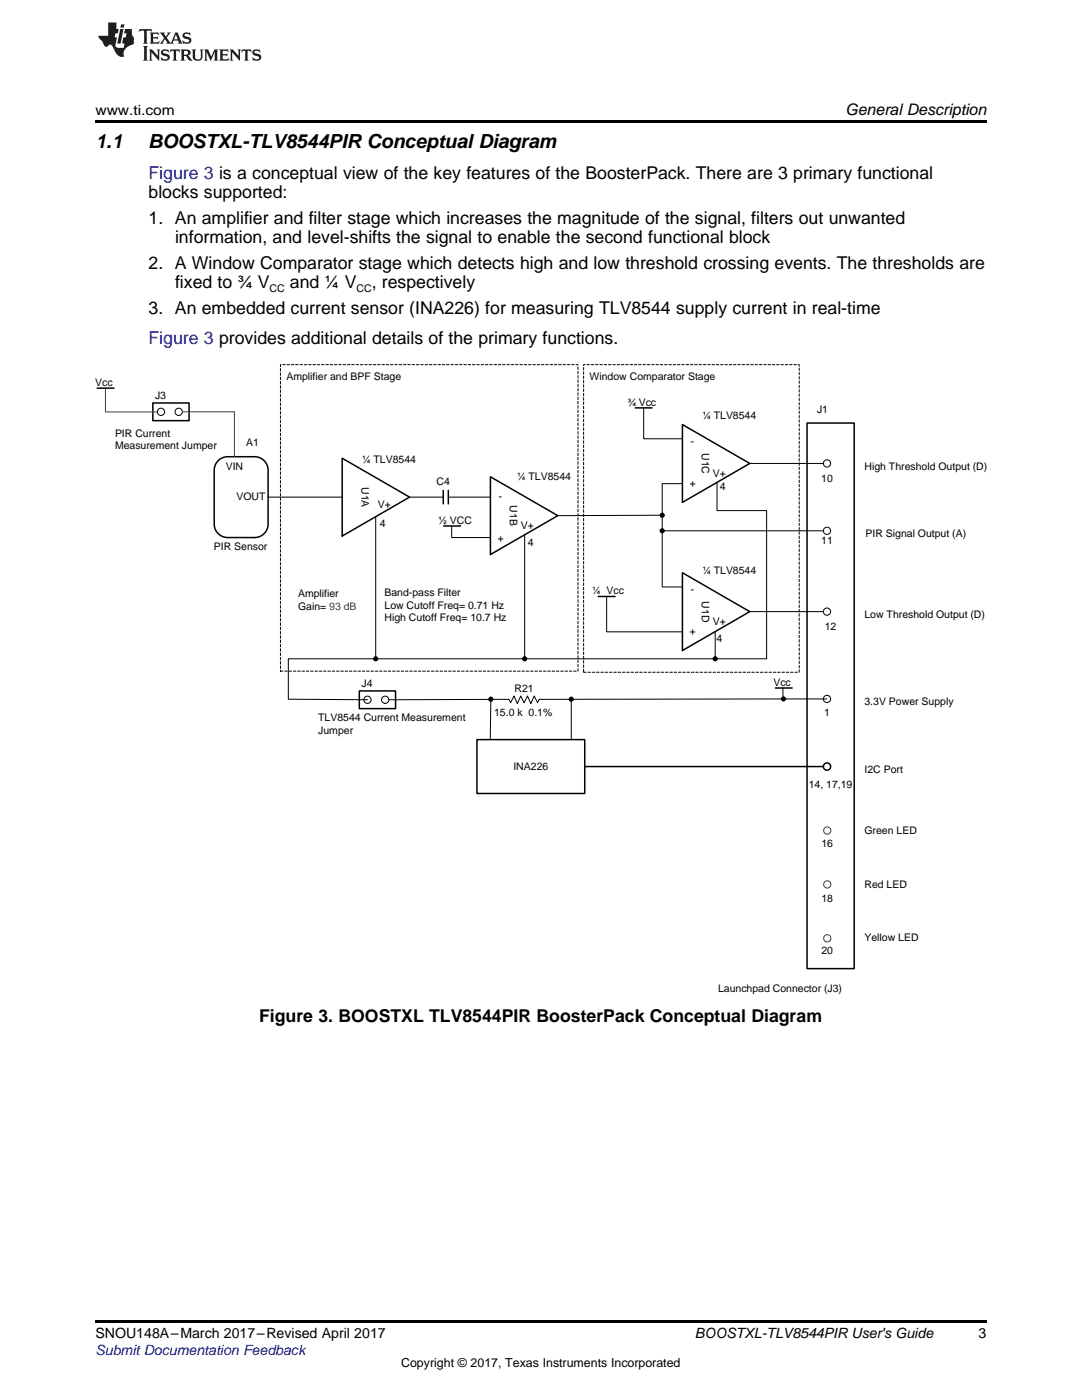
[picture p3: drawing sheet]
<svg xmlns="http://www.w3.org/2000/svg" width="216mm" height="279mm" viewBox="0 0 216 279" stroke-linecap="round" stroke-linejoin="round" font-family="sans-serif">
<defs><g id="words">
<g font-size="3.9">
<text x="19" y="29.6">1.1</text>
<text x="29.6" y="29.6">BOOSTXL-TLV8544PIR Conceptual Diagram</text>
</g>
<g font-size="3.5" fill="#00f">
<text x="29.6" y="35.6">Figure 3 is a conceptual view of the key features of the BoosterPack. There are 3 primary functional</text>
<text x="29.6" y="68.7">Figure 3 provides additional details of the primary functions.</text>
</g>
<g font-size="3.5">
<text x="29.6" y="39.5">blocks supported:</text>
<text x="29.6" y="44.7">1. An amplifier and filter stage which increases the magnitude of the signal, filters out unwanted</text>
<text x="29.6" y="53.7">2. A Window Comparator stage which detects high and low threshold crossing events. The thresholds are</text>
<text x="34.9" y="48.5">information, and level-shifts the signal to enable the second functional block</text>
<text x="34.9" y="57.6">fixed to ¾ V</text>
<text x="57.9" y="57.6">and ¼ V</text>
<text x="74.2" y="57.6">, respectively</text>
<text x="29.6" y="62.7">3. An embedded current sensor (INA226) for measuring TLV8544 supply current in real-time</text>
<text x="51.7" y="204">Figure 3. BOOSTXL TLV8544PIR BoosterPack Conceptual Diagram</text>
</g>
<text font-size="3.2" x="168.7" y="23">General Description</text>
<g font-size="2.8">
<text x="19" y="23">www.ti.com</text>
<text x="19" y="267.1">SNOU148A–March 2017–Revised April 2017</text>
<text x="138.7" y="267.1">BOOSTXL-TLV8544PIR User's Guide</text>
<text x="195.3" y="267">3</text>
</g>
<text font-size="2.8" fill="#00f" x="19" y="270.4">Submit Documentation Feedback</text>
<text font-size="2.5" x="80" y="272.7">Copyright © 2017, Texas Instruments Incorporated</text>
<g font-size="2.1">
<text x="53.8" y="58.3">CC</text>
<text x="71.1" y="58.3">CC</text>
<text x="19" y="77.1">Vcc</text>
<text x="57.2" y="75.9">Amplifier and BPF Stage</text>
<text x="117.6" y="75.9">Window Comparator Stage</text>
<text x="30.9" y="79.6">J3</text>
<text x="125.2" y="81">¾ Vcc</text>
<text x="140.2" y="83.7">¼ TLV8544</text>
<text x="163" y="82.5">J1</text>
<text x="22.9" y="87.2">PIR Current</text>
<text x="22.9" y="89.7">Measurement Jumper</text>
<text x="49.1" y="89.1">A1</text>
<text x="138.5" y="87.6" transform="rotate(-180 138.5 87.6)">-</text>
<text x="45" y="93.8">VIN</text>
<text x="72.3" y="92.5">¼ TLV8544</text>
<text x="103.2" y="95.8">¼ TLV8544</text>
<text x="140" y="90.4" transform="rotate(90 140 90.4)">U1C</text>
<text x="142.3" y="95.2">V+</text>
<text x="172.5" y="93.7">High Threshold Output (D)</text>
<text x="47.2" y="99.8">VOUT</text>
<text x="72.1" y="97.2" transform="rotate(90 72.1 97.2)">U1A</text>
<text x="75.4" y="101.4">V+</text>
<text x="87.1" y="96.8">C4</text>
<text x="100.2" y="98.6" transform="rotate(-180 100.2 98.6)">-</text>
<text x="101.7" y="100.9" transform="rotate(90 101.7 100.9)">U1B</text>
<text x="138.9" y="96" transform="rotate(-180 138.9 96)">+</text>
<text x="143.7" y="97.9">4</text>
<text x="163.9" y="96.3">10</text>
<text x="75.8" y="105.2">4</text>
<text x="87.5" y="104.6">½ VCC</text>
<text x="100.6" y="107" transform="rotate(-180 100.6 107)">+</text>
<text x="103.9" y="105.6">V+</text>
<text x="172.7" y="107.2">PIR Signal Output (A)</text>
<text x="42.7" y="109.8">PIR Sensor</text>
<text x="105.3" y="108.9">4</text>
<text x="163.9" y="108.6">11</text>
<text x="59.5" y="119.2">Amplifier</text>
<text x="76.7" y="118.9">Band-pass Filter</text>
<text x="118.2" y="118.6">¼ Vcc</text>
<text x="138.5" y="117.2" transform="rotate(-180 138.5 117.2)">-</text>
<text x="140" y="120" transform="rotate(90 140 120)">U1D</text>
<text x="140.2" y="114.6">¼ TLV8544</text>
<text x="59.5" y="121.7">Gain= 93 dB</text>
<text x="76.7" y="121.5">Low Cutoff Freq= 0.71 Hz</text>
<text x="76.7" y="124">High Cutoff Freq= 10.7 Hz</text>
<text x="138.9" y="125.6" transform="rotate(-180 138.9 125.6)">+</text>
<text x="142.3" y="124.7">V+</text>
<text x="164.6" y="125.8">12</text>
<text x="172.5" y="123.3">Low Threshold Output (D)</text>
<text x="143" y="128">4</text>
<text x="72.1" y="137">J4</text>
<text x="154.3" y="136.9">Vcc</text>
<text x="63.5" y="144">TLV8544 Current Measurement</text>
<text x="98.6" y="143">15.0 k 0.1%</text>
<text x="102.7" y="138.2">R21</text>
<text x="164.4" y="142.9">1</text>
<text x="172.5" y="140.7">3.3V Power Supply</text>
<text x="63.5" y="146.5">Jumper</text>
<text x="102.4" y="153.6">INA226</text>
<text x="172.5" y="154.2">I2C Port</text>
<text x="161.4" y="157.2">14, 17,19</text>
<text x="172.5" y="166.4">Green LED</text>
<text x="163.9" y="169.1">16</text>
<text x="172.5" y="177.1">Red LED</text>
<text x="163.9" y="180">18</text>
<text x="163.9" y="190.4">20</text>
<text x="172.5" y="187.9">Yellow LED</text>
<text x="143.3" y="198">Launchpad Connector (J3)</text>
</g>
</g></defs>
<path d="M19 263.5h177.8v.6h-177.8z" fill="#000"/>
<g fill="none" stroke="#000" stroke-width=".3">
<path d="M43.8 91.7l1-.5 .6-.1h5.4a2.69 2.69 0 0 1 2.7 2.7v10.8a2.69 2.69 0 0 1-2.7 2.7h-5.4a2.69 2.69 0 0 1-2.7-2.7v-10.8a2.68 2.68 0 0 1 1.1-2.1zM68.3 91.5l13.4 7.7-13.4 7.8zM88.4 97.9v2.7M89.5 97.9v2.7M97.9 95.2l13.4 7.7-13.4 7.8zM126.8 81.4h3.3M136.2 84.7l13.4 7.8-13.4 7.8zM161 84.4h9.4v108.9h-9.4zM88.5 105h3.4M119.4 119h3.3M136.2 114.3l13.4 7.8-13.4 7.7zM71.7 137.9h7.2v3.5h-7.2z"/>
<path d="M154.7 137.3h3.4M95.2 147.6h21.5v10.8h-21.5z"/>
</g>
<path d="M56 72.8h59.3v61.1h-59.3z" fill="none" stroke="#000" stroke-width=".2" stroke-dasharray=".5 .4"/>
<g fill="none" stroke="#000" stroke-width=".2">
<path d="M53.5 99.2h14.8M81.7 99.2h6.7M89.5 99.2h8.4M128.4 81.4v6.2h7.8M136.2 96.5h-4.1v20.6h4.1M149.6 92.5h14.7M90.1 105v2.3h7.8M121 119v7.1h15.2M131.7 102.8l-20.4 .1M131.7 105.9h32.6M100.5 139.6h1.1l.3 .6 .7-1.3 .6 1.5 .7-1.5 .7 1.3 .7-1.3 .6 1.5 .7-1.5 .7 1.3 .3-.6h1M149.6 122.1h14.7"/>
<path d="M156.2 137.3v2.2h8.8"/>
<circle cx="165" cy="92.5" r=".73"/>
<circle cx="132.1" cy="102.8" r=".42"/>
<circle cx="132.1" cy="105.9" r=".42"/>
<circle cx="165" cy="105.9" r=".73"/>
<circle cx="165" cy="122.1" r=".73"/>
<circle cx="165" cy="139.5" r=".73"/>
</g>
<g fill="#000">
<circle cx="132.1" cy="102.8" r=".42"/>
<circle cx="132.1" cy="105.9" r=".42"/>
</g>
<circle cx="73.3" cy="139.7" r=".73" fill="#fff"/>
<g fill="none" stroke="#000" stroke-width=".2">
<path d="M143.1 96.3v5.6h9.9v29.6h-95.5v8l15.8 .2M75 103.1v28M104.7 106.7v24.4M97.9 139.1l-.1 8.5M100.5 139.6l-22.9 .1M114 139.1v8.5M142.7 126.1v5.8M156.7 139.5l-48.1 .1"/>
<circle cx="73.3" cy="139.7" r=".73"/>
<circle cx="75" cy="131.5" r=".42"/>
<circle cx="76.9" cy="139.7" r=".73"/>
<circle cx="97.9" cy="139.5" r=".42"/>
<circle cx="104.7" cy="131.5" r=".42"/>
<circle cx="114" cy="139.5" r=".42"/>
<circle cx="142.7" cy="131.5" r=".42"/>
<circle cx="156.3" cy="139.5" r=".42"/>
</g>
<g fill="#000">
<circle cx="75" cy="131.5" r=".42"/>
<circle cx="97.9" cy="139.5" r=".42"/>
<circle cx="104.7" cy="131.5" r=".42"/>
<circle cx="114" cy="139.5" r=".42"/>
<circle cx="142.7" cy="131.5" r=".42"/>
<circle cx="156.3" cy="139.5" r=".42"/>
</g>
<path d="M30.5 80.4h7.2v3.6h-7.2z" fill="none" stroke="#000" stroke-width=".3"/>
<circle cx="32.1" cy="82.2" r=".73" fill="#fff"/>
<g fill="none" stroke="#000" stroke-width=".2">
<circle cx="32.1" cy="82.2" r=".73"/>
<circle cx="35.7" cy="82.2" r=".73"/>
</g>
<g fill="none" stroke="#000" stroke-width=".3">
<path d="M19.4 77.5h3.3M116.7 153h47.6"/>
<circle cx="165" cy="153" r=".73"/>
</g>
<path d="M116.5 72.8h43v61.4h-43z" fill="none" stroke="#000" stroke-width=".2" stroke-dasharray=".5 .4"/>
<path d="M36.5 82.2h10.3v8.9" fill="none" stroke="#404040" stroke-width=".2"/>
<path d="M164.3 166.4l1.5 .1z" fill-rule="evenodd" fill="#f2f2f2"/>
<path d="M164.3 166.3l1.5 .1z" fill-rule="evenodd" fill="#f3f3f3"/>
<g fill="#f4f4f4">
<path d="M164.3 166.2l1.5 .1z" fill-rule="evenodd"/>
<path d="M164.3 166.1l1.5 .1z" fill-rule="evenodd"/>
</g>
<path d="M164.3 166l1.5 .1z" fill-rule="evenodd" fill="#f5f5f5"/>
<path d="M164.3 165.9l1.5 .1z" fill-rule="evenodd" fill="#f6f6f6"/>
<g fill="#f7f7f7">
<path d="M164.3 165.8l1.5 .1z" fill-rule="evenodd"/>
<path d="M164.3 165.8h1.5z" fill-rule="evenodd"/>
</g>
<path d="M164.3 165.7l1.5 .1z" fill-rule="evenodd" fill="#f8f8f8"/>
<path d="M164.3 165.6l1.5 .1z" fill-rule="evenodd" fill="#f9f9f9"/>
<g fill="#fafafa">
<path d="M164.3 165.5l1.5 .1z" fill-rule="evenodd"/>
<path d="M164.3 165.4l1.5 .1z" fill-rule="evenodd"/>
</g>
<path d="M164.3 165.3l1.5 .1z" fill-rule="evenodd" fill="#fbfbfb"/>
<g fill="#fcfcfc">
<path d="M164.3 165.2l1.5 .1z" fill-rule="evenodd"/>
<path d="M164.3 165.1l1.5 .1z" fill-rule="evenodd"/>
</g>
<path d="M164.3 165l1.5 .1z" fill-rule="evenodd" fill="#fdfdfd"/>
<circle cx="165.1" cy="165.8" r=".73" fill="none" stroke="#404040" stroke-width=".2"/>
<path d="M164.3 177.1l1.5 .1z" fill-rule="evenodd" fill="#f2f2f2"/>
<path d="M164.3 177.1h1.5z" fill-rule="evenodd" fill="#f3f3f3"/>
<g fill="#f4f4f4">
<path d="M164.3 177l1.5 .1z" fill-rule="evenodd"/>
<path d="M164.3 176.9l1.5 .1z" fill-rule="evenodd"/>
</g>
<path d="M164.3 176.8l1.5 .1z" fill-rule="evenodd" fill="#f5f5f5"/>
<path d="M164.3 176.7l1.5 .1z" fill-rule="evenodd" fill="#f6f6f6"/>
<g fill="#f7f7f7">
<path d="M164.3 176.6l1.5 .1z" fill-rule="evenodd"/>
<path d="M164.3 176.5l1.5 .1z" fill-rule="evenodd"/>
</g>
<path d="M164.3 176.4l1.5 .1z" fill-rule="evenodd" fill="#f8f8f8"/>
<path d="M164.3 176.3l1.5 .1z" fill-rule="evenodd" fill="#f9f9f9"/>
<g fill="#fafafa">
<path d="M164.3 176.2l1.5 .1z" fill-rule="evenodd"/>
<path d="M164.3 176.1l1.5 .1z" fill-rule="evenodd"/>
</g>
<path d="M164.3 176.1h1.5z" fill-rule="evenodd" fill="#fbfbfb"/>
<g fill="#fcfcfc">
<path d="M164.3 176l1.5 .1z" fill-rule="evenodd"/>
<path d="M164.3 175.9l1.5 .1z" fill-rule="evenodd"/>
</g>
<path d="M164.3 175.8l1.5 .1z" fill-rule="evenodd" fill="#fdfdfd"/>
<circle cx="165.1" cy="176.5" r=".73" fill="none" stroke="#404040" stroke-width=".2"/>
<path d="M164.3 187.9l1.5 .1z" fill-rule="evenodd" fill="#f2f2f2"/>
<path d="M164.3 187.8l1.5 .1z" fill-rule="evenodd" fill="#f3f3f3"/>
<g fill="#f4f4f4">
<path d="M164.3 187.7l1.5 .1z" fill-rule="evenodd"/>
<path d="M164.3 187.6l1.5 .1z" fill-rule="evenodd"/>
</g>
<path d="M164.3 187.5l1.5 .1z" fill-rule="evenodd" fill="#f5f5f5"/>
<path d="M164.3 187.4l1.5 .1z" fill-rule="evenodd" fill="#f6f6f6"/>
<g fill="#f7f7f7">
<path d="M164.3 187.4h1.5z" fill-rule="evenodd"/>
<path d="M164.3 187.3l1.5 .1z" fill-rule="evenodd"/>
</g>
<path d="M164.3 187.2l1.5 .1z" fill-rule="evenodd" fill="#f8f8f8"/>
<path d="M164.3 187.1l1.5 .1z" fill-rule="evenodd" fill="#f9f9f9"/>
<g fill="#fafafa">
<path d="M164.3 187l1.5 .1z" fill-rule="evenodd"/>
<path d="M164.3 186.9l1.5 .1z" fill-rule="evenodd"/>
</g>
<path d="M164.3 186.8l1.5 .1z" fill-rule="evenodd" fill="#fbfbfb"/>
<g fill="#fcfcfc">
<path d="M164.3 186.7l1.5 .1z" fill-rule="evenodd"/>
<path d="M164.3 186.6l1.5 .1z" fill-rule="evenodd"/>
</g>
<path d="M164.3 186.5l1.5 .1z" fill-rule="evenodd" fill="#fdfdfd"/>
<g fill="none" stroke="#404040" stroke-width=".2">
<path d="M21 77.5v4.7h10.3"/>
<circle cx="165.1" cy="187.3" r=".73"/>
</g>
<path d="M19 24h177.8v.6h-177.8z" fill="#000"/>
<g fill="#231f20">
<path d="M27.8 5.8l-.1 .6 .5-.3h.5l.1 .2v2.1l-.3 .3h1l-.2-.3v-2.1v-.2h.6l.4 .3-.1-.6zM29.9 6.5l.2 .4v1.5l-.2 .3h1.8l.1-.5a1.04 1.04 0 0 1-1.2 .1v-.6h.5l.4 .2v-.7l-.4 .2h-.5v-.6h.8l.3 .2-.1-.5zM31.9 6.5l.9 1.1-1 1.1h.9l-.2-.2 .4-.7 .5 .7-.2 .2h1.5l-.2-.2 .1-.4h.9l.2 .4-.2 .2h.9l-.2-.3-.7-1.9h-.5l-.9 2.1-.8-1.1 .8-1h-.8l.2 .3-.4 .5-.4-.6 .2-.2zM35.1 6.9l.4 .9h-.8zM36.6 6.6a.63 .63 0 0 0-.2 .7 .63 .63 0 0 0 .6 .4l.6 .2 .2 .2a.75 .75 0 0 1-.8 .4 .75 .75 0 0 1-.6-.5l.1 .7 .2-.1a1.11 1.11 0 0 0 1.5-.5 1.13 1.13 0 0 0-1.3-.9v-.3a1.04 1.04 0 0 1 1.1 .2l-.1-.6-.2 .1-.5-.1zM28.5 9.2l.3 .3v2.2l-.3 .4h1l-.2-.4v-2.2l.2-.3zM29.7 9.9l.2 .3v1.5l-.2 .4h.7l-.2-.4v-1.3l1.6 1.7v-1.9l.2-.3h-.7l.2 .3v.9l-1.1-1.2zM32.3 10a.62 .62 0 0 0-.2 .7 .62 .62 0 0 0 .6 .4l.6 .2 .2 .2a.76 .76 0 0 1-.8 .4 .76 .76 0 0 1-.6-.5l.1 .7 .2-.1a1.11 1.11 0 0 0 1.5-.6 1.13 1.13 0 0 0-1.3-.8v-.3a1.04 1.04 0 0 1 1.1 .1l-.1-.5-.2 .1-.5-.2zM34 9.9l-.1 .6a.61 .61 0 0 1 .7-.3l.1 1.5-.3 .4h1l-.3-.4 .1-1.5a.63 .63 0 0 1 .7 .3l-.1-.6zM36 9.9l.2 .3v1.5l-.2 .4h.9l-.2-.2v-.7l.6 .2a.76 .76 0 0 0 1.1 .6l-1-.9a.58 .58 0 0 0 .6-.6 .58 .58 0 0 0-.5-.6zM36.7 10.2l.1-.1a.45 .45 0 0 1 .6 .1 .45 .45 0 0 1 .1 .5l-.8 .2zM38.2 9.9l.2 .2a2.17 2.17 0 0 0 .4 1.9 .99 .99 0 0 0 1.6-.7v-1.1l.2-.3h-.7l.1 .2a1.92 1.92 0 0 1-.1 1.7 .6 .6 0 0 1-1-.5v-1.1l.2-.3zM40.7 9.9l.2 .3v1.5l-.2 .4h.7l-.2-.4v-1.4l.8 1.8 .9-1.8v1.4l-.2 .4h.9l-.3-.4v-1.5l.3-.3h-.8l-.6 1.4-.7-1.4zM43.7 9.9l.3 .3v1.5l-.3 .4h1.9l.1-.6a1.04 1.04 0 0 1-1.3 .2v-.6h.6l.4 .1v-.6l-.4 .2h-.6l.1-.6h.7l.4 .2-.1-.5zM45.8 9.9l.2 .3v1.5l-.2 .4h.8l-.3-.4v-1.3l1.6 1.7v-1.9l.2-.3h-.7l.2 .3v.9l-1.1-1.2zM48.3 9.9l-.1 .6a.61 .61 0 0 1 .7-.3v1.5l-.2 .4h.9l-.2-.4v-1.5a.63 .63 0 0 1 .8 .3l-.1-.6zM50.6 10a.62 .62 0 0 0-.2 .7 .62 .62 0 0 0 .6 .4l.6 .2 .1 .2a.76 .76 0 0 1-.7 .4 .76 .76 0 0 1-.6-.5l.1 .7 .1-.1a1.11 1.11 0 0 0 1.5-.6 1.13 1.13 0 0 0-1.2-.8l-.1-.3a1.04 1.04 0 0 1 1.2 .1l-.2-.5-.1 .1-.5-.2z"/>
<path d="M21.6 4.5v2.6h-2l.1 .4 .8 .9a.91 .91 0 0 0 .9 .9 .56 .56 0 0 1 .5-.4 .56 .56 0 0 1 .5 .3l.4 .8a1.53 1.53 0 0 0 2 1.3 1.54 1.54 0 0 1 1-2.1l.9-.4-.1-1.4a1.52 1.52 0 0 1-.3-1.6h-1.4l-.1 .9h.5l-.2 .8h-.5l-.2 .9v.2l.4 .1-.1 .9a1.93 1.93 0 0 1-1.6-.3l.2-1.8h-.4l.1-.8h.5l.2-.9h-.5v-1.3zM24 5.8l-.6 2.9h.7l.5-2.9zM24.2 4.9l-.2 .6h.7l.1-.6z"/>
</g>
<use href="#words"/>
</svg>
